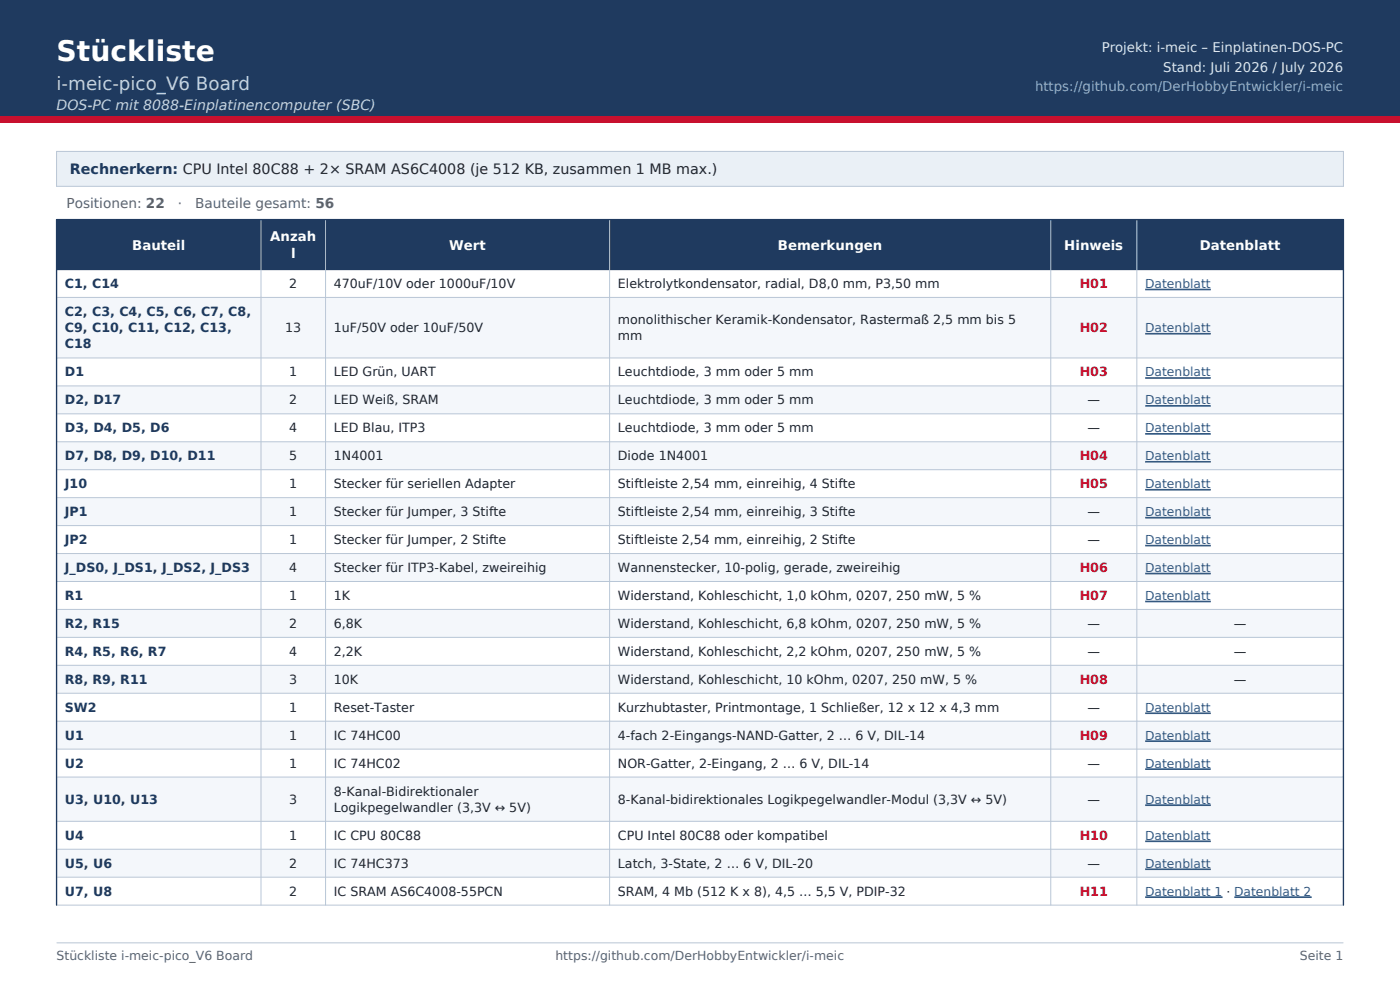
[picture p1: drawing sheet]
<svg xmlns="http://www.w3.org/2000/svg" width="297mm" height="210mm" viewBox="0 0 297 210" stroke-linecap="round" stroke-linejoin="round" font-family="sans-serif">
<defs><g id="words">
<text font-size="6" fill="#fff" x="12" y="13">Stückliste</text>
<text font-size="3.9" fill="#bfd2e6" x="12" y="19">i-meic-pico_V6 Board</text>
<text font-size="3" fill="#bfd2e6" x="12" y="23.4">DOS-PC mit 8088-Einplatinencomputer (SBC)</text>
<text font-size="3" fill="#1f3a5f" x="14.8" y="36.9">Rechnerkern: CPU Intel 80C88 + 2× SRAM AS6C4008 (je 512 KB, zusammen 1 MB max.)</text>
<g font-size="2.9" fill="#5a6472">
<text x="14.1" y="44.2">Positionen: 22</text>
<text x="37.7" y="44.2">·</text>
<text x="41.4" y="44.2">Bauteile gesamt: 56</text>
</g>
<g font-size="2.8" fill="#dce7f2">
<text x="233.7" y="11">Projekt: i-meic – Einplatinen-DOS-PC</text>
<text x="246.8" y="15.2">Stand: Juli 2026 / July 2026</text>
</g>
<text font-size="2.8" fill="#8fb4d8" x="219.6" y="19.4">https://github.com/DerHobbyEntwickler/i-meic</text>
<g font-size="2.8" fill="#fff">
<text x="28.1" y="52.9">Bauteil</text>
<text x="57.3" y="51.2">Anzah</text>
<text x="95.3" y="52.9">Wert</text>
<text x="165" y="52.9">Bemerkungen</text>
<text x="225.8" y="52.9">Hinweis</text>
<text x="254.5" y="52.9">Datenblatt</text>
<text x="61.7" y="54.7">l</text>
</g>
<g font-size="2.7" fill="#1f3a5f">
<text x="13.8" y="61.1">C1, C14</text>
<text x="13.8" y="67">C2, C3, C4, C5, C6, C7, C8,</text>
<text x="13.8" y="70.5">C9, C10, C11, C12, C13,</text>
<text x="13.8" y="73.9">C18</text>
<text x="13.8" y="79.8">D1</text>
<text x="13.8" y="85.8">D2, D17</text>
<text x="13.8" y="91.7">D3, D4, D5, D6</text>
<text x="13.8" y="97.6">D7, D8, D9, D10, D11</text>
<text x="13.8" y="103.6">J10</text>
<text x="13.8" y="109.5">JP1</text>
<text x="13.8" y="115.4">JP2</text>
<text x="13.8" y="121.3">J_DS0, J_DS1, J_DS2, J_DS3</text>
<text x="13.8" y="127.3">R1</text>
<text x="13.8" y="133.2">R2, R15</text>
<text x="13.8" y="139.1">R4, R5, R6, R7</text>
<text x="13.8" y="145">R8, R9, R11</text>
<text x="13.8" y="151">SW2</text>
<text x="13.8" y="156.9">U1</text>
<text x="13.8" y="162.8">U2</text>
<text x="13.8" y="170.5">U3, U10, U13</text>
<text x="13.8" y="178.1">U4</text>
<text x="13.8" y="184.1">U5, U6</text>
<text x="13.8" y="190">U7, U8</text>
</g>
<g font-size="2.7" fill="#20262e">
<text x="61.4" y="61.1">2</text>
<text x="70.8" y="61.1">470uF/10V oder 1000uF/10V</text>
<text x="131.1" y="61.1">Elektrolytkondensator, radial, D8,0 mm, P3,50 mm</text>
<text x="60.5" y="70.5">13</text>
<text x="70.8" y="70.5">1uF/50V oder 10uF/50V</text>
<text x="131.1" y="68.7">monolithischer Keramik-Kondensator, Rastermaß 2,5 mm bis 5</text>
<text x="131.1" y="72.2">mm</text>
<text x="61.4" y="79.8">1</text>
<text x="70.8" y="79.8">LED Grün, UART</text>
<text x="131.1" y="79.8">Leuchtdiode, 3 mm oder 5 mm</text>
<text x="61.4" y="85.8">2</text>
<text x="70.8" y="85.8">LED Weiß, SRAM</text>
<text x="131.1" y="85.8">Leuchtdiode, 3 mm oder 5 mm</text>
<text x="230.7" y="85.8">—</text>
<text x="61.4" y="91.7">4</text>
<text x="70.8" y="91.7">LED Blau, ITP3</text>
<text x="131.1" y="91.7">Leuchtdiode, 3 mm oder 5 mm</text>
<text x="230.7" y="91.7">—</text>
<text x="61.4" y="97.6">5</text>
<text x="70.8" y="97.6">1N4001</text>
<text x="131.1" y="97.6">Diode 1N4001</text>
<text x="61.4" y="103.6">1</text>
<text x="70.8" y="103.6">Stecker für seriellen Adapter</text>
<text x="131.1" y="103.6">Stiftleiste 2,54 mm, einreihig, 4 Stifte</text>
<text x="61.4" y="109.5">1</text>
<text x="70.8" y="109.5">Stecker für Jumper, 3 Stifte</text>
<text x="131.1" y="109.5">Stiftleiste 2,54 mm, einreihig, 3 Stifte</text>
<text x="230.7" y="109.5">—</text>
<text x="61.4" y="115.4">1</text>
<text x="70.8" y="115.4">Stecker für Jumper, 2 Stifte</text>
<text x="131.1" y="115.4">Stiftleiste 2,54 mm, einreihig, 2 Stifte</text>
<text x="230.7" y="115.4">—</text>
<text x="61.4" y="121.3">4</text>
<text x="70.8" y="121.3">Stecker für ITP3-Kabel, zweireihig</text>
<text x="131.1" y="121.3">Wannenstecker, 10-polig, gerade, zweireihig</text>
<text x="61.4" y="127.3">1</text>
<text x="70.8" y="127.3">1K</text>
<text x="131.1" y="127.3">Widerstand, Kohleschicht, 1,0 kOhm, 0207, 250 mW, 5 %</text>
<text x="61.4" y="133.2">2</text>
<text x="70.8" y="133.2">6,8K</text>
<text x="131.1" y="133.2">Widerstand, Kohleschicht, 6,8 kOhm, 0207, 250 mW, 5 %</text>
<text x="230.7" y="133.2">—</text>
<text x="261.7" y="133.2">—</text>
<text x="61.4" y="139.1">4</text>
<text x="70.8" y="139.1">2,2K</text>
<text x="131.1" y="139.1">Widerstand, Kohleschicht, 2,2 kOhm, 0207, 250 mW, 5 %</text>
<text x="230.7" y="139.1">—</text>
<text x="261.7" y="139.1">—</text>
<text x="61.4" y="145">3</text>
<text x="70.8" y="145">10K</text>
<text x="131.1" y="145">Widerstand, Kohleschicht, 10 kOhm, 0207, 250 mW, 5 %</text>
<text x="261.7" y="145">—</text>
<text x="61.4" y="151">1</text>
<text x="70.8" y="151">Reset-Taster</text>
<text x="131.1" y="151">Kurzhubtaster, Printmontage, 1 Schließer, 12 x 12 x 4,3 mm</text>
<text x="230.7" y="151">—</text>
<text x="61.4" y="156.9">1</text>
<text x="70.8" y="156.9">IC 74HC00</text>
<text x="131.1" y="156.9">4-fach 2-Eingangs-NAND-Gatter, 2 … 6 V, DIL-14</text>
<text x="61.4" y="162.8">1</text>
<text x="70.8" y="162.8">IC 74HC02</text>
<text x="131.1" y="162.8">NOR-Gatter, 2-Eingang, 2 … 6 V, DIL-14</text>
<text x="230.7" y="162.8">—</text>
<text x="61.4" y="170.5">3</text>
<text x="70.8" y="168.7">8-Kanal-Bidirektionaler</text>
<text x="70.8" y="172.2">Logikpegelwandler (3,3V ↔ 5V)</text>
<text x="131.1" y="170.5">8-Kanal-bidirektionales Logikpegelwandler-Modul (3,3V ↔ 5V)</text>
<text x="230.7" y="170.5">—</text>
<text x="61.4" y="178.1">1</text>
<text x="70.8" y="178.1">IC CPU 80C88</text>
<text x="131.1" y="178.1">CPU Intel 80C88 oder kompatibel</text>
<text x="61.4" y="184.1">2</text>
<text x="70.8" y="184.1">IC 74HC373</text>
<text x="131.1" y="184.1">Latch, 3-State, 2 … 6 V, DIL-20</text>
<text x="230.7" y="184.1">—</text>
<text x="61.4" y="190">2</text>
<text x="70.8" y="190">IC SRAM AS6C4008-55PCN</text>
<text x="131.1" y="190">SRAM, 4 Mb (512 K x 8), 4,5 … 5,5 V, PDIP-32</text>
</g>
<g font-size="2.7" fill="#c8102e">
<text x="229.1" y="61.1">H01</text>
<text x="229.1" y="70.5">H02</text>
<text x="229.1" y="79.8">H03</text>
<text x="229.1" y="97.6">H04</text>
<text x="229.1" y="103.6">H05</text>
<text x="229.1" y="121.3">H06</text>
<text x="229.1" y="127.3">H07</text>
<text x="229.1" y="145">H08</text>
<text x="229.1" y="156.9">H09</text>
<text x="229.1" y="178.1">H10</text>
<text x="229.1" y="190">H11</text>
</g>
<g font-size="2.6" fill="#2e5e8c">
<text x="242.9" y="61.1">Datenblatt</text>
<text x="242.9" y="70.5">Datenblatt</text>
<text x="242.9" y="79.8">Datenblatt</text>
<text x="242.9" y="85.8">Datenblatt</text>
<text x="242.9" y="91.7">Datenblatt</text>
<text x="242.9" y="97.6">Datenblatt</text>
<text x="242.9" y="103.6">Datenblatt</text>
<text x="242.9" y="109.5">Datenblatt</text>
<text x="242.9" y="115.4">Datenblatt</text>
<text x="242.9" y="121.3">Datenblatt</text>
<text x="242.9" y="127.3">Datenblatt</text>
<text x="242.9" y="151">Datenblatt</text>
<text x="242.9" y="156.9">Datenblatt</text>
<text x="242.9" y="162.8">Datenblatt</text>
<text x="242.9" y="170.5">Datenblatt</text>
<text x="242.9" y="178.1">Datenblatt</text>
<text x="242.9" y="184.1">Datenblatt</text>
<text x="242.9" y="190">Datenblatt 1 · Datenblatt 2</text>
</g>
<g font-size="2.6" fill="#5a6472">
<text x="12" y="203.6">Stückliste i-meic-pico_V6 Board</text>
<text x="117.8" y="203.6">https://github.com/DerHobbyEntwickler/i-meic</text>
<text x="275.8" y="203.6">Seite 1</text>
</g>
</g></defs>
<path d="M0 0h297v26h-297z" fill-rule="evenodd" fill="#1f3a5f"/>
<path d="M0 24.6h297v1.4h-297z" fill-rule="evenodd" fill="#c8102e"/>
<path d="M12 200h273" fill="none" stroke="#b9c6d6" stroke-width=".21"/>
<path d="M12 32.1h273v7.4h-273z" fill-rule="evenodd" fill="#eaf0f6"/>
<path d="M12 32.1h273v7.4h-273z" fill="none" stroke="#b9c6d6" stroke-width=".21"/>
<path d="M12 46.6h273v10.6h-273z" fill-rule="evenodd" fill="#1f3a5f"/>
<g fill="#f4f7fb">
<path d="M12 63.1h273v12.8h-273z" fill-rule="evenodd"/>
<path d="M12 81.9h273v5.9h-273z" fill-rule="evenodd"/>
<path d="M12 93.7h273v5.9h-273z" fill-rule="evenodd"/>
<path d="M12 105.6h273v5.9h-273z" fill-rule="evenodd"/>
<path d="M12 117.4h273v5.9h-273z" fill-rule="evenodd"/>
<path d="M12 129.3h273v5.9h-273z" fill-rule="evenodd"/>
<path d="M12 141.1h273v6h-273z" fill-rule="evenodd"/>
<path d="M12 153h273v5.9h-273z" fill-rule="evenodd"/>
<path d="M12 164.8h273v9.4h-273z" fill-rule="evenodd"/>
<path d="M12 180.1h273v6h-273z" fill-rule="evenodd"/>
</g>
<g fill="none" stroke="#2e5e8c" stroke-width=".35">
<path d="M242.9 61.4h14M242.9 70.8h14M242.9 80.2h14M242.9 86.1h14M242.9 92h14M242.9 98h14M242.9 103.9h14M242.9 109.8h14M242.9 115.7h14M242.9 121.7h14M242.9 127.6h14M242.9 151.3h14"/>
<path d="M242.9 157.2h14M242.9 163.1h14M242.9 170.8h14M242.9 178.5h14M242.9 184.4h14M242.9 190.3h16.5M261.8 190.3h16.5"/>
</g>
<path d="M12 57.2h273M12 192v-145.4h273v145.4" fill="none" stroke="#1f3a5f" stroke-width=".28"/>
<g fill="none" stroke="#b9c6d6" stroke-width=".21">
<path d="M55.4 46.6v145.4M69.1 46.6v145.4M129.3 46.6v145.4M222.9 46.6v145.4M241.2 46.6v145.4M12 63.1h273M12 75.9h273M12 81.9h273M12 87.8h273M12 93.7h273M12 99.6h273M12 105.6h273"/>
<path d="M12 111.5h273M12 117.4h273M12 123.3h273M12 129.3h273M12 135.2h273M12 141.1h273M12 147.1h273M12 153h273M12 158.9h273M12 164.8h273M12 174.2h273M12 180.1h273"/>
<path d="M12 186.1h273M12 192h273"/>
</g>
<use href="#words"/>
</svg>
